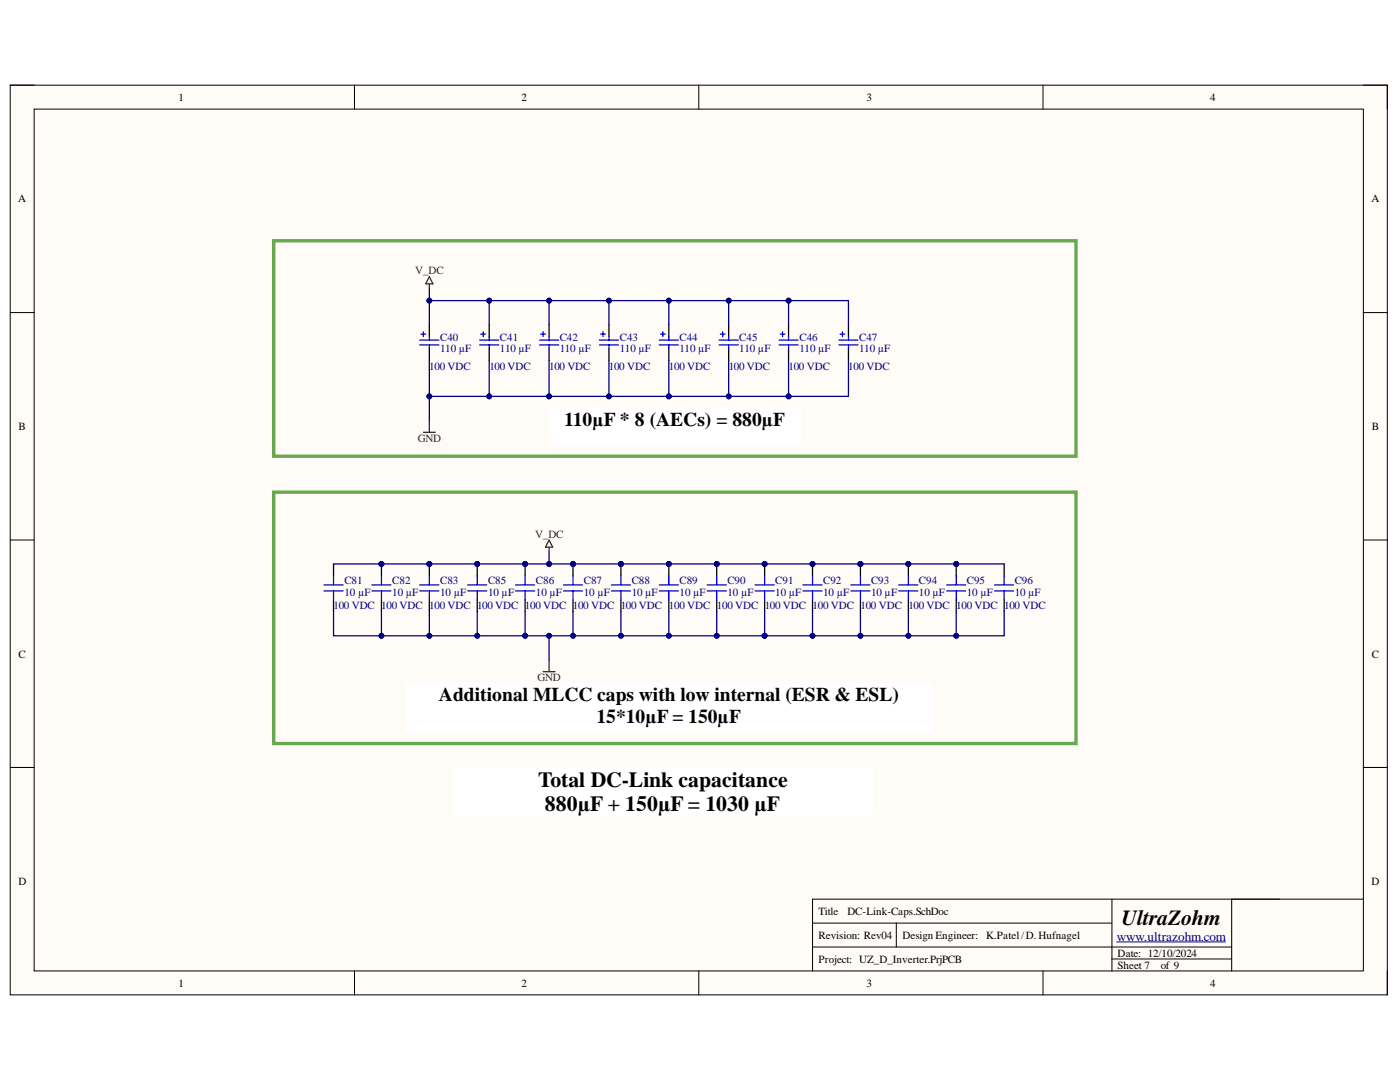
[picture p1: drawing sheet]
<svg xmlns="http://www.w3.org/2000/svg" width="279mm" height="216mm" viewBox="0 0 279 216" stroke-linecap="round" stroke-linejoin="round" font-family="sans-serif">
<defs><g id="words">
<g font-size="4.3">
<text x="107.4" y="157">Total DC-Link capacitance</text>
<text x="108.7" y="161.8">880µF + 150µF = 1030 µF</text>
<text x="223.8" y="184.5">UltraZohm</text>
</g>
<g font-size="3.9">
<text x="112.6" y="84.9">110µF * 8 (AECs) = 880µF</text>
<text x="87.6" y="139.9">Additional MLCC caps with low internal (ESR &amp; ESL)</text>
<text x="119.1" y="144.2">15*10µF = 150µF</text>
</g>
<text font-size="2.6" fill="#000080" x="222.9" y="187.7">www.ultrazohm.com</text>
<g font-size="2.2">
<text x="35.6" y="20.1">1</text>
<text x="104.1" y="20.1">2</text>
<text x="172.9" y="20.1">3</text>
<text x="241.5" y="20.1">4</text>
<text x="3.6" y="40.4">A</text>
<text x="273.7" y="40.4">A</text>
<text x="3.7" y="85.8">B</text>
<text x="273.8" y="85.8">B</text>
<text x="3.7" y="131.2">C</text>
<text x="273.8" y="131.2">C</text>
<text x="3.7" y="176.6">D</text>
<text x="273.7" y="176.6">D</text>
<text x="163.4" y="182.5">Title</text>
<text x="169.1" y="182.5">DC-Link-Caps.SchDoc</text>
<text x="163.4" y="187.4">Revision: Rev04</text>
<text x="180.1" y="187.4">Design Engineer:</text>
<text x="196.8" y="187.4">K.Patel/D.Hufnagel</text>
<text x="223.1" y="190.9">Date: 12/10/2024</text>
<text x="35.6" y="196.9">1</text>
<text x="104.1" y="196.9">2</text>
<text x="163.4" y="192.1">Project: UZ_D_Inverter.PrjPCB</text>
<text x="172.9" y="196.9">3</text>
<text x="223.1" y="193.3">Sheet 7</text>
<text x="231.7" y="193.3">of 9</text>
<text x="241.5" y="196.9">4</text>
</g>
<g font-size="2.2" fill="#800000">
<text x="82.9" y="54.8">V_DC</text>
<text x="83.4" y="88.2">GND</text>
<text x="106.8" y="107.3">V_DC</text>
<text x="107.3" y="136">GND</text>
</g>
<g font-size="2.2" fill="#000080">
<text x="87.9" y="68">C40</text>
<text x="87.9" y="70.3">110 µF</text>
<text x="99.8" y="68">C41</text>
<text x="99.8" y="70.3">110 µF</text>
<text x="111.7" y="68">C42</text>
<text x="111.7" y="70.3">110 µF</text>
<text x="123.7" y="68">C43</text>
<text x="123.7" y="70.3">110 µF</text>
<text x="135.6" y="68">C44</text>
<text x="135.6" y="70.3">110 µF</text>
<text x="147.5" y="68">C45</text>
<text x="147.5" y="70.3">110 µF</text>
<text x="159.6" y="68">C46</text>
<text x="159.6" y="70.3">110 µF</text>
<text x="171.5" y="68">C47</text>
<text x="171.5" y="70.3">110 µF</text>
<text x="85.7" y="73.9">100 VDC</text>
<text x="97.7" y="73.9">100 VDC</text>
<text x="109.6" y="73.9">100 VDC</text>
<text x="121.5" y="73.9">100 VDC</text>
<text x="133.5" y="73.9">100 VDC</text>
<text x="145.4" y="73.9">100 VDC</text>
<text x="157.4" y="73.9">100 VDC</text>
<text x="169.3" y="73.9">100 VDC</text>
<text x="68.7" y="116.6">C81</text>
<text x="68.7" y="119">10 µF</text>
<text x="78.3" y="116.6">C82</text>
<text x="78.3" y="119">10 µF</text>
<text x="87.9" y="116.6">C83</text>
<text x="87.9" y="119">10 µF</text>
<text x="97.4" y="116.6">C85</text>
<text x="97.4" y="119">10 µF</text>
<text x="107" y="116.6">C86</text>
<text x="107" y="119">10 µF</text>
<text x="116.5" y="116.6">C87</text>
<text x="116.5" y="119">10 µF</text>
<text x="126.1" y="116.6">C88</text>
<text x="126.1" y="119">10 µF</text>
<text x="135.6" y="116.6">C89</text>
<text x="135.6" y="119">10 µF</text>
<text x="145.2" y="116.6">C90</text>
<text x="145.2" y="119">10 µF</text>
<text x="154.7" y="116.6">C91</text>
<text x="154.7" y="119">10 µF</text>
<text x="164.3" y="116.6">C92</text>
<text x="164.3" y="119">10 µF</text>
<text x="173.8" y="116.6">C93</text>
<text x="173.8" y="119">10 µF</text>
<text x="183.4" y="116.6">C94</text>
<text x="183.4" y="119">10 µF</text>
<text x="192.9" y="116.6">C95</text>
<text x="192.9" y="119">10 µF</text>
<text x="202.5" y="116.6">C96</text>
<text x="202.5" y="119">10 µF</text>
<text x="66.5" y="121.6">100 VDC 100 VDC 100 VDC 100 VDC 100 VDC 100 VDC 100 VDC</text>
<text x="133.5" y="121.6">100 VDC</text>
<text x="143.1" y="121.6">100 VDC</text>
<text x="152.6" y="121.6">100 VDC</text>
<text x="162.2" y="121.6">100 VDC</text>
<text x="171.7" y="121.6">100 VDC 100 VDC</text>
<text x="190.8" y="121.6">100 VDC 100 VDC</text>
</g>
</g></defs>
<path d="M2 17h274.9v181.5h-274.9z" fill-rule="evenodd" fill="#fffcf8"/>
<path d="M2 17h274.9v181.5h-274.9z" fill="none" stroke="#000" stroke-width=".2"/>
<path d="M6.8 21.8h265.3v171.9h-265.3z" fill-rule="evenodd" fill="#fffcf8"/>
<g fill="none" stroke="#000" stroke-width=".2">
<path d="M2 17h4.8M70.7 17v4.8M139.5 17v4.8M208.2 17v4.8M272.1 17h4.8v4.8M6.8 21.8h265.3v171.9h-265.3zM2 62.4h4.8M272.1 62.4h4.8M2 107.8h4.8M272.1 107.8h4.8M2 153.1h4.8M272.1 153.1h4.8"/>
<path d="M221.9 179.4v14.3M245.8 179.4v14.3M272.1 179.4h-109.9v14.3M70.7 193.7v4.8M139.5 193.7v4.8M162.2 184.2h59.7M162.2 189h83.6M178.9 184.2v4.8M208.2 193.7v4.8M221.9 191.4h23.9M276.9 193.7v4.8"/>
</g>
<path d="M222.9 188h21.7" fill="none" stroke="#000080" stroke-width=".2"/>
<path d="M109.6 81.5h50.2v7.1h-50.2z" fill-rule="evenodd" fill="#fff"/>
<path d="M109.6 81.5h50.2v7.1h-50.2z" fill="none" stroke="#fff" stroke-width=".2"/>
<path d="M54.6 48h160.1v43h-160.1zM54.6 98.2h160.1v50.2h-160.1z" fill="none" stroke="#6aa84f" stroke-width=".68"/>
<path d="M109.6 107.8l.7 1.4h-1.4zM109.6 109.2v.9M108.4 134h2.4M109.6 131.6v2.4" fill="none" stroke="#800000" stroke-width=".25"/>
<path d="M80.9 136.4h105.2v9.6h-105.2z" fill-rule="evenodd" fill="#fff"/>
<path d="M80.9 136.4h105.2v9.6h-105.2z" fill="none" stroke="#fff" stroke-width=".2"/>
<path d="M66.6 112.5v2.4M66.6 119.7v2.4" fill="none" stroke="#000" stroke-width=".25"/>
<path d="M64.7 116.7h3.8M64.7 117.9h3.8M66.6 114.9v1.8M66.6 117.9v1.8" fill="none" stroke="#00f" stroke-width=".25"/>
<circle cx="76.1" cy="112.5" r=".48" fill="#000080"/>
<circle cx="76.1" cy="112.5" r=".48" fill="none" stroke="#000080" stroke-width=".2"/>
<path d="M76.1 112.5v2.4M76.1 119.7v2.4" fill="none" stroke="#000" stroke-width=".25"/>
<circle cx="76.1" cy="112.5" r=".48" fill="#000080"/>
<circle cx="76.1" cy="112.5" r=".48" fill="none" stroke="#000080" stroke-width=".2"/>
<path d="M74.2 116.7h3.8M74.2 117.9h3.8M76.1 114.9v1.8M76.1 117.9v1.8" fill="none" stroke="#00f" stroke-width=".25"/>
<circle cx="85.7" cy="112.5" r=".48" fill="#000080"/>
<circle cx="85.7" cy="112.5" r=".48" fill="none" stroke="#000080" stroke-width=".2"/>
<path d="M85.7 112.5v2.4M85.7 119.7v2.4" fill="none" stroke="#000" stroke-width=".25"/>
<circle cx="85.7" cy="112.5" r=".48" fill="#000080"/>
<circle cx="85.7" cy="112.5" r=".48" fill="none" stroke="#000080" stroke-width=".2"/>
<path d="M83.8 116.7h3.8M83.8 117.9h3.8M85.7 114.9v1.8M85.7 117.9v1.8" fill="none" stroke="#00f" stroke-width=".25"/>
<circle cx="95.2" cy="112.5" r=".48" fill="#000080"/>
<circle cx="95.2" cy="112.5" r=".48" fill="none" stroke="#000080" stroke-width=".2"/>
<path d="M95.2 112.5v2.4M95.2 119.7v2.4" fill="none" stroke="#000" stroke-width=".25"/>
<circle cx="95.2" cy="112.5" r=".48" fill="#000080"/>
<circle cx="95.2" cy="112.5" r=".48" fill="none" stroke="#000080" stroke-width=".2"/>
<path d="M93.3 116.7h3.9M93.3 117.9h3.9M95.2 114.9v1.8M95.2 117.9v1.8" fill="none" stroke="#00f" stroke-width=".25"/>
<circle cx="104.8" cy="112.5" r=".48" fill="#000080"/>
<circle cx="104.8" cy="112.5" r=".48" fill="none" stroke="#000080" stroke-width=".2"/>
<path d="M104.8 112.5v2.4M104.8 119.7v2.4" fill="none" stroke="#000" stroke-width=".25"/>
<circle cx="104.8" cy="112.5" r=".48" fill="#000080"/>
<circle cx="104.8" cy="112.5" r=".48" fill="none" stroke="#000080" stroke-width=".2"/>
<path d="M102.9 116.7h3.8M102.9 117.9h3.8M104.8 114.9v1.8M104.8 117.9v1.8" fill="none" stroke="#00f" stroke-width=".25"/>
<circle cx="114.4" cy="112.5" r=".48" fill="#000080"/>
<circle cx="114.4" cy="112.5" r=".48" fill="none" stroke="#000080" stroke-width=".2"/>
<path d="M114.4 112.5v2.4M114.4 119.7v2.4" fill="none" stroke="#000" stroke-width=".25"/>
<circle cx="114.4" cy="112.5" r=".48" fill="#000080"/>
<circle cx="114.4" cy="112.5" r=".48" fill="none" stroke="#000080" stroke-width=".2"/>
<path d="M112.4 116.7h3.9M112.4 117.9h3.9M114.4 114.9v1.8M114.4 117.9v1.8" fill="none" stroke="#00f" stroke-width=".25"/>
<circle cx="123.9" cy="112.5" r=".48" fill="#000080"/>
<circle cx="123.9" cy="112.5" r=".48" fill="none" stroke="#000080" stroke-width=".2"/>
<path d="M123.9 112.5v2.4M123.9 119.7v2.4" fill="none" stroke="#000" stroke-width=".25"/>
<circle cx="123.9" cy="112.5" r=".48" fill="#000080"/>
<circle cx="123.9" cy="112.5" r=".48" fill="none" stroke="#000080" stroke-width=".2"/>
<path d="M122 116.7h3.8M122 117.9h3.8M123.9 114.9v1.8M123.9 117.9v1.8" fill="none" stroke="#00f" stroke-width=".25"/>
<path d="M90.5 153.1h83.6v9.6h-83.6z" fill-rule="evenodd" fill="#fff"/>
<path d="M90.5 153.1h83.6v9.6h-83.6z" fill="none" stroke="#fff" stroke-width=".2"/>
<circle cx="133.5" cy="112.5" r=".48" fill="#000080"/>
<circle cx="133.5" cy="112.5" r=".48" fill="none" stroke="#000080" stroke-width=".2"/>
<path d="M133.5 112.5v2.4M133.5 119.7v2.4" fill="none" stroke="#000" stroke-width=".25"/>
<circle cx="133.5" cy="112.5" r=".48" fill="#000080"/>
<circle cx="133.5" cy="112.5" r=".48" fill="none" stroke="#000080" stroke-width=".2"/>
<path d="M131.6 116.7h3.8M131.6 117.9h3.8M133.5 114.9v1.8M133.5 117.9v1.8" fill="none" stroke="#00f" stroke-width=".25"/>
<circle cx="143" cy="112.5" r=".48" fill="#000080"/>
<circle cx="143" cy="112.5" r=".48" fill="none" stroke="#000080" stroke-width=".2"/>
<path d="M143 112.5v2.4M143 119.7v2.4" fill="none" stroke="#000" stroke-width=".25"/>
<circle cx="143" cy="112.5" r=".48" fill="#000080"/>
<circle cx="143" cy="112.5" r=".48" fill="none" stroke="#000080" stroke-width=".2"/>
<path d="M141.1 116.7h3.8M141.1 117.9h3.8M143 114.9v1.8M143 117.9v1.8" fill="none" stroke="#00f" stroke-width=".25"/>
<circle cx="152.6" cy="112.5" r=".48" fill="#000080"/>
<circle cx="152.6" cy="112.5" r=".48" fill="none" stroke="#000080" stroke-width=".2"/>
<path d="M152.6 112.5v2.4M152.6 119.7v2.4" fill="none" stroke="#000" stroke-width=".25"/>
<circle cx="152.6" cy="112.5" r=".48" fill="#000080"/>
<circle cx="152.6" cy="112.5" r=".48" fill="none" stroke="#000080" stroke-width=".2"/>
<g fill="none" stroke="#00f" stroke-width=".25">
<path d="M83.8 67.9h3.8M83.8 68.8h3.8M84 66.7h1M84.5 66.2v.9M85.7 67.1v.8M85.7 68.8v.7M95.7 67.9h3.8M95.7 68.8h3.8M96 66.7h.9M96.4 66.2v.9M97.6 67.1v.8M97.6 68.8v.7"/>
<path d="M107.7 67.9h3.8M107.7 68.8h3.8M107.9 66.7h1M108.4 66.2v.9M109.6 67.1v.8M109.6 68.8v.7M119.6 67.9h3.8M119.6 68.8h3.8M119.9 66.7h.9M120.3 66.2v.9M121.5 67.1v.8M121.5 68.8v.7"/>
<path d="M131.6 67.9h3.8M131.6 68.8h3.8M131.8 66.7h1M132.3 66.2v.9M133.5 67.1v.8M133.5 68.8v.7M143.5 67.9h3.8M143.5 68.8h3.8M143.8 66.7h.9M144.2 66.2v.9M145.4 67.1v.8M145.4 68.8v.7"/>
<path d="M155.5 67.9h3.8M155.5 68.8h3.8M155.7 66.7h1M156.2 66.2v.9M157.4 67.1v.8M157.4 68.8v.7M167.4 67.9h3.8M167.4 68.8h3.8M167.7 66.7h.9M168.1 66.2v.9M169.3 67.1v.8M169.3 68.8v.7"/>
<path d="M150.7 116.7h3.8M150.7 117.9h3.8M152.6 114.9v1.8M152.6 117.9v1.8"/>
</g>
<g fill="none" stroke="#000" stroke-width=".25">
<path d="M85.7 64.8v2.3M85.7 69.5v2.4M97.6 64.8v2.3M97.6 69.5v2.4M109.6 64.8v2.3M109.6 69.5v2.4M121.5 64.8v2.3M121.5 69.5v2.4M133.5 64.8v2.3M133.5 69.5v2.4M145.4 64.8v2.3M145.4 69.5v2.4"/>
<path d="M157.4 64.8v2.3M157.4 69.5v2.4M169.3 64.8v2.3M169.3 69.5v2.4"/>
</g>
<path d="M85.7 56.6v1M85.7 55.2l.7 1.4h-1.4zM84.5 86.3h2.4M85.7 83.9v2.4" fill="none" stroke="#800000" stroke-width=".25"/>
<circle cx="171.7" cy="112.5" r=".48" fill="#000080"/>
<circle cx="171.7" cy="112.5" r=".48" fill="none" stroke="#000080" stroke-width=".2"/>
<path d="M171.7 112.5v2.4M171.7 119.7v2.4" fill="none" stroke="#000" stroke-width=".25"/>
<circle cx="171.7" cy="112.5" r=".48" fill="#000080"/>
<circle cx="171.7" cy="112.5" r=".48" fill="none" stroke="#000080" stroke-width=".2"/>
<path d="M169.8 116.7h3.8M169.8 117.9h3.8M171.7 114.9v1.8M171.7 117.9v1.8" fill="none" stroke="#00f" stroke-width=".25"/>
<circle cx="181.3" cy="112.5" r=".48" fill="#000080"/>
<circle cx="181.3" cy="112.5" r=".48" fill="none" stroke="#000080" stroke-width=".2"/>
<path d="M181.3 112.5v2.4M181.3 119.7v2.4" fill="none" stroke="#000" stroke-width=".25"/>
<circle cx="181.3" cy="112.5" r=".48" fill="#000080"/>
<circle cx="181.3" cy="112.5" r=".48" fill="none" stroke="#000080" stroke-width=".2"/>
<path d="M179.4 116.7h3.8M179.4 117.9h3.8M181.3 114.9v1.8M181.3 117.9v1.8" fill="none" stroke="#00f" stroke-width=".25"/>
<circle cx="190.8" cy="112.5" r=".48" fill="#000080"/>
<circle cx="190.8" cy="112.5" r=".48" fill="none" stroke="#000080" stroke-width=".2"/>
<path d="M190.8 112.5v2.4M190.8 119.7v2.4" fill="none" stroke="#000" stroke-width=".25"/>
<circle cx="190.8" cy="112.5" r=".48" fill="#000080"/>
<circle cx="190.8" cy="112.5" r=".48" fill="none" stroke="#000080" stroke-width=".2"/>
<path d="M188.9 116.7h3.8M188.9 117.9h3.8M190.8 114.9v1.8M190.8 117.9v1.8" fill="none" stroke="#00f" stroke-width=".25"/>
<circle cx="162.2" cy="112.5" r=".48" fill="#000080"/>
<circle cx="162.2" cy="112.5" r=".48" fill="none" stroke="#000080" stroke-width=".2"/>
<path d="M162.2 112.5v2.4M162.2 119.7v2.4" fill="none" stroke="#000" stroke-width=".25"/>
<circle cx="162.2" cy="112.5" r=".48" fill="#000080"/>
<circle cx="162.2" cy="112.5" r=".48" fill="none" stroke="#000080" stroke-width=".2"/>
<path d="M160.2 116.7h3.9M160.2 117.9h3.9M162.2 114.9v1.8M162.2 117.9v1.8M198.5 116.7h3.8M198.5 117.9h3.8M200.4 114.9v1.8M200.4 117.9v1.8" fill="none" stroke="#00f" stroke-width=".25"/>
<path d="M200.4 112.5v2.4M200.4 119.7v2.4" fill="none" stroke="#000" stroke-width=".25"/>
<path d="M109.6 110.1v2.4" fill="none" stroke="#000080" stroke-width=".25"/>
<circle cx="109.6" cy="112.5" r=".48" fill="#000080"/>
<circle cx="109.6" cy="112.5" r=".48" fill="none" stroke="#000080" stroke-width=".2"/>
<path d="M133.5 60v4.8" fill="none" stroke="#000080" stroke-width=".25"/>
<circle cx="133.5" cy="60" r=".48" fill="#000080"/>
<circle cx="133.5" cy="60" r=".48" fill="none" stroke="#000080" stroke-width=".2"/>
<path d="M145.4 60v4.8" fill="none" stroke="#000080" stroke-width=".25"/>
<circle cx="145.4" cy="60" r=".48" fill="#000080"/>
<circle cx="145.4" cy="60" r=".48" fill="none" stroke="#000080" stroke-width=".2"/>
<path d="M157.4 60v4.8" fill="none" stroke="#000080" stroke-width=".25"/>
<circle cx="157.4" cy="60" r=".48" fill="#000080"/>
<circle cx="157.4" cy="60" r=".48" fill="none" stroke="#000080" stroke-width=".2"/>
<path d="M157.4 71.9v7.2" fill="none" stroke="#000080" stroke-width=".25"/>
<circle cx="157.4" cy="79.1" r=".48" fill="#000080"/>
<circle cx="157.4" cy="79.1" r=".48" fill="none" stroke="#000080" stroke-width=".2"/>
<path d="M145.4 71.9v7.2" fill="none" stroke="#000080" stroke-width=".25"/>
<circle cx="145.4" cy="79.1" r=".48" fill="#000080"/>
<circle cx="145.4" cy="79.1" r=".48" fill="none" stroke="#000080" stroke-width=".2"/>
<path d="M133.5 71.9v7.2" fill="none" stroke="#000080" stroke-width=".25"/>
<circle cx="133.5" cy="79.1" r=".48" fill="#000080"/>
<circle cx="133.5" cy="79.1" r=".48" fill="none" stroke="#000080" stroke-width=".2"/>
<path d="M121.5 71.9v7.2" fill="none" stroke="#000080" stroke-width=".25"/>
<circle cx="121.5" cy="79.1" r=".48" fill="#000080"/>
<circle cx="121.5" cy="79.1" r=".48" fill="none" stroke="#000080" stroke-width=".2"/>
<path d="M109.6 71.9v7.2" fill="none" stroke="#000080" stroke-width=".25"/>
<circle cx="109.6" cy="79.1" r=".48" fill="#000080"/>
<circle cx="109.6" cy="79.1" r=".48" fill="none" stroke="#000080" stroke-width=".2"/>
<path d="M97.6 71.9v7.2" fill="none" stroke="#000080" stroke-width=".25"/>
<circle cx="97.6" cy="79.1" r=".48" fill="#000080"/>
<circle cx="97.6" cy="79.1" r=".48" fill="none" stroke="#000080" stroke-width=".2"/>
<path d="M171.7 112.5h28.7" fill="none" stroke="#000080" stroke-width=".25"/>
<circle cx="171.7" cy="112.5" r=".48" fill="#000080"/>
<circle cx="171.7" cy="112.5" r=".48" fill="none" stroke="#000080" stroke-width=".2"/>
<circle cx="181.3" cy="112.5" r=".48" fill="#000080"/>
<circle cx="181.3" cy="112.5" r=".48" fill="none" stroke="#000080" stroke-width=".2"/>
<circle cx="190.8" cy="112.5" r=".48" fill="#000080"/>
<circle cx="190.8" cy="112.5" r=".48" fill="none" stroke="#000080" stroke-width=".2"/>
<path d="M76.1 122.1v4.8" fill="none" stroke="#000080" stroke-width=".25"/>
<circle cx="76.1" cy="126.9" r=".48" fill="#000080"/>
<circle cx="76.1" cy="126.9" r=".48" fill="none" stroke="#000080" stroke-width=".2"/>
<path d="M85.7 122.1v4.8" fill="none" stroke="#000080" stroke-width=".25"/>
<circle cx="85.7" cy="126.9" r=".48" fill="#000080"/>
<circle cx="85.7" cy="126.9" r=".48" fill="none" stroke="#000080" stroke-width=".2"/>
<path d="M95.2 122.1v4.8" fill="none" stroke="#000080" stroke-width=".25"/>
<circle cx="95.2" cy="126.9" r=".48" fill="#000080"/>
<circle cx="95.2" cy="126.9" r=".48" fill="none" stroke="#000080" stroke-width=".2"/>
<path d="M104.8 122.1v4.8" fill="none" stroke="#000080" stroke-width=".25"/>
<circle cx="104.8" cy="126.9" r=".48" fill="#000080"/>
<circle cx="104.8" cy="126.9" r=".48" fill="none" stroke="#000080" stroke-width=".2"/>
<path d="M109.6 126.9v4.7" fill="none" stroke="#000080" stroke-width=".25"/>
<circle cx="109.6" cy="126.9" r=".48" fill="#000080"/>
<circle cx="109.6" cy="126.9" r=".48" fill="none" stroke="#000080" stroke-width=".2"/>
<path d="M114.4 122.1v4.8" fill="none" stroke="#000080" stroke-width=".25"/>
<circle cx="114.4" cy="126.9" r=".48" fill="#000080"/>
<circle cx="114.4" cy="126.9" r=".48" fill="none" stroke="#000080" stroke-width=".2"/>
<path d="M123.9 122.1v4.8" fill="none" stroke="#000080" stroke-width=".25"/>
<circle cx="123.9" cy="126.9" r=".48" fill="#000080"/>
<circle cx="123.9" cy="126.9" r=".48" fill="none" stroke="#000080" stroke-width=".2"/>
<path d="M152.6 122.1v4.8" fill="none" stroke="#000080" stroke-width=".25"/>
<circle cx="152.6" cy="126.9" r=".48" fill="#000080"/>
<circle cx="152.6" cy="126.9" r=".48" fill="none" stroke="#000080" stroke-width=".2"/>
<path d="M133.5 122.1v4.8" fill="none" stroke="#000080" stroke-width=".25"/>
<circle cx="133.5" cy="126.9" r=".48" fill="#000080"/>
<circle cx="133.5" cy="126.9" r=".48" fill="none" stroke="#000080" stroke-width=".2"/>
<path d="M143 122.1v4.8" fill="none" stroke="#000080" stroke-width=".25"/>
<circle cx="143" cy="126.9" r=".48" fill="#000080"/>
<circle cx="143" cy="126.9" r=".48" fill="none" stroke="#000080" stroke-width=".2"/>
<path d="M162.2 122.1v4.8" fill="none" stroke="#000080" stroke-width=".25"/>
<circle cx="162.2" cy="126.9" r=".48" fill="#000080"/>
<circle cx="162.2" cy="126.9" r=".48" fill="none" stroke="#000080" stroke-width=".2"/>
<path d="M66.6 112.5h105.1" fill="none" stroke="#000080" stroke-width=".25"/>
<circle cx="76.1" cy="112.5" r=".48" fill="#000080"/>
<circle cx="76.1" cy="112.5" r=".48" fill="none" stroke="#000080" stroke-width=".2"/>
<circle cx="85.7" cy="112.5" r=".48" fill="#000080"/>
<circle cx="85.7" cy="112.5" r=".48" fill="none" stroke="#000080" stroke-width=".2"/>
<circle cx="95.2" cy="112.5" r=".48" fill="#000080"/>
<circle cx="95.2" cy="112.5" r=".48" fill="none" stroke="#000080" stroke-width=".2"/>
<circle cx="104.8" cy="112.5" r=".48" fill="#000080"/>
<circle cx="104.8" cy="112.5" r=".48" fill="none" stroke="#000080" stroke-width=".2"/>
<circle cx="109.6" cy="112.5" r=".48" fill="#000080"/>
<circle cx="109.6" cy="112.5" r=".48" fill="none" stroke="#000080" stroke-width=".2"/>
<circle cx="114.4" cy="112.5" r=".48" fill="#000080"/>
<circle cx="114.4" cy="112.5" r=".48" fill="none" stroke="#000080" stroke-width=".2"/>
<circle cx="123.9" cy="112.5" r=".48" fill="#000080"/>
<circle cx="123.9" cy="112.5" r=".48" fill="none" stroke="#000080" stroke-width=".2"/>
<circle cx="133.5" cy="112.5" r=".48" fill="#000080"/>
<circle cx="133.5" cy="112.5" r=".48" fill="none" stroke="#000080" stroke-width=".2"/>
<circle cx="143" cy="112.5" r=".48" fill="#000080"/>
<circle cx="143" cy="112.5" r=".48" fill="none" stroke="#000080" stroke-width=".2"/>
<circle cx="152.6" cy="112.5" r=".48" fill="#000080"/>
<circle cx="152.6" cy="112.5" r=".48" fill="none" stroke="#000080" stroke-width=".2"/>
<circle cx="162.2" cy="112.5" r=".48" fill="#000080"/>
<circle cx="162.2" cy="112.5" r=".48" fill="none" stroke="#000080" stroke-width=".2"/>
<circle cx="171.7" cy="112.5" r=".48" fill="#000080"/>
<circle cx="171.7" cy="112.5" r=".48" fill="none" stroke="#000080" stroke-width=".2"/>
<path d="M171.7 122.1v4.8" fill="none" stroke="#000080" stroke-width=".25"/>
<circle cx="171.7" cy="126.9" r=".48" fill="#000080"/>
<circle cx="171.7" cy="126.9" r=".48" fill="none" stroke="#000080" stroke-width=".2"/>
<path d="M181.3 122.1v4.8" fill="none" stroke="#000080" stroke-width=".25"/>
<circle cx="181.3" cy="126.9" r=".48" fill="#000080"/>
<circle cx="181.3" cy="126.9" r=".48" fill="none" stroke="#000080" stroke-width=".2"/>
<path d="M190.8 122.1v4.8" fill="none" stroke="#000080" stroke-width=".25"/>
<circle cx="190.8" cy="126.9" r=".48" fill="#000080"/>
<circle cx="190.8" cy="126.9" r=".48" fill="none" stroke="#000080" stroke-width=".2"/>
<path d="M200.4 122.1v4.8h-47.8" fill="none" stroke="#000080" stroke-width=".25"/>
<circle cx="152.6" cy="126.9" r=".48" fill="#000080"/>
<circle cx="152.6" cy="126.9" r=".48" fill="none" stroke="#000080" stroke-width=".2"/>
<circle cx="162.2" cy="126.9" r=".48" fill="#000080"/>
<circle cx="162.2" cy="126.9" r=".48" fill="none" stroke="#000080" stroke-width=".2"/>
<circle cx="171.7" cy="126.9" r=".48" fill="#000080"/>
<circle cx="171.7" cy="126.9" r=".48" fill="none" stroke="#000080" stroke-width=".2"/>
<circle cx="181.3" cy="126.9" r=".48" fill="#000080"/>
<circle cx="181.3" cy="126.9" r=".48" fill="none" stroke="#000080" stroke-width=".2"/>
<circle cx="190.8" cy="126.9" r=".48" fill="#000080"/>
<circle cx="190.8" cy="126.9" r=".48" fill="none" stroke="#000080" stroke-width=".2"/>
<path d="M66.6 122.1v4.8h86" fill="none" stroke="#000080" stroke-width=".25"/>
<circle cx="76.1" cy="126.9" r=".48" fill="#000080"/>
<circle cx="76.1" cy="126.9" r=".48" fill="none" stroke="#000080" stroke-width=".2"/>
<circle cx="85.7" cy="126.9" r=".48" fill="#000080"/>
<circle cx="85.7" cy="126.9" r=".48" fill="none" stroke="#000080" stroke-width=".2"/>
<circle cx="95.2" cy="126.9" r=".48" fill="#000080"/>
<circle cx="95.2" cy="126.9" r=".48" fill="none" stroke="#000080" stroke-width=".2"/>
<circle cx="104.8" cy="126.9" r=".48" fill="#000080"/>
<circle cx="104.8" cy="126.9" r=".48" fill="none" stroke="#000080" stroke-width=".2"/>
<circle cx="109.6" cy="126.9" r=".48" fill="#000080"/>
<circle cx="109.6" cy="126.9" r=".48" fill="none" stroke="#000080" stroke-width=".2"/>
<circle cx="114.4" cy="126.9" r=".48" fill="#000080"/>
<circle cx="114.4" cy="126.9" r=".48" fill="none" stroke="#000080" stroke-width=".2"/>
<circle cx="123.9" cy="126.9" r=".48" fill="#000080"/>
<circle cx="123.9" cy="126.9" r=".48" fill="none" stroke="#000080" stroke-width=".2"/>
<circle cx="133.5" cy="126.9" r=".48" fill="#000080"/>
<circle cx="133.5" cy="126.9" r=".48" fill="none" stroke="#000080" stroke-width=".2"/>
<circle cx="143" cy="126.9" r=".48" fill="#000080"/>
<circle cx="143" cy="126.9" r=".48" fill="none" stroke="#000080" stroke-width=".2"/>
<circle cx="152.6" cy="126.9" r=".48" fill="#000080"/>
<circle cx="152.6" cy="126.9" r=".48" fill="none" stroke="#000080" stroke-width=".2"/>
<path d="M121.5 60v4.8" fill="none" stroke="#000080" stroke-width=".25"/>
<circle cx="121.5" cy="60" r=".48" fill="#000080"/>
<circle cx="121.5" cy="60" r=".48" fill="none" stroke="#000080" stroke-width=".2"/>
<path d="M109.6 60v4.8" fill="none" stroke="#000080" stroke-width=".25"/>
<circle cx="109.6" cy="60" r=".48" fill="#000080"/>
<circle cx="109.6" cy="60" r=".48" fill="none" stroke="#000080" stroke-width=".2"/>
<path d="M97.6 60v4.8" fill="none" stroke="#000080" stroke-width=".25"/>
<circle cx="97.6" cy="60" r=".48" fill="#000080"/>
<circle cx="97.6" cy="60" r=".48" fill="none" stroke="#000080" stroke-width=".2"/>
<path d="M85.7 57.6v7.2" fill="none" stroke="#000080" stroke-width=".25"/>
<circle cx="85.7" cy="60" r=".48" fill="#000080"/>
<circle cx="85.7" cy="60" r=".48" fill="none" stroke="#000080" stroke-width=".2"/>
<path d="M85.7 60h83.6v4.8" fill="none" stroke="#000080" stroke-width=".25"/>
<circle cx="157.4" cy="60" r=".48" fill="#000080"/>
<circle cx="157.4" cy="60" r=".48" fill="none" stroke="#000080" stroke-width=".2"/>
<circle cx="145.4" cy="60" r=".48" fill="#000080"/>
<circle cx="145.4" cy="60" r=".48" fill="none" stroke="#000080" stroke-width=".2"/>
<circle cx="133.5" cy="60" r=".48" fill="#000080"/>
<circle cx="133.5" cy="60" r=".48" fill="none" stroke="#000080" stroke-width=".2"/>
<circle cx="121.5" cy="60" r=".48" fill="#000080"/>
<circle cx="121.5" cy="60" r=".48" fill="none" stroke="#000080" stroke-width=".2"/>
<circle cx="109.6" cy="60" r=".48" fill="#000080"/>
<circle cx="109.6" cy="60" r=".48" fill="none" stroke="#000080" stroke-width=".2"/>
<circle cx="97.6" cy="60" r=".48" fill="#000080"/>
<circle cx="97.6" cy="60" r=".48" fill="none" stroke="#000080" stroke-width=".2"/>
<circle cx="85.7" cy="60" r=".48" fill="#000080"/>
<circle cx="85.7" cy="60" r=".48" fill="none" stroke="#000080" stroke-width=".2"/>
<path d="M85.7 71.9v12" fill="none" stroke="#000080" stroke-width=".25"/>
<circle cx="85.7" cy="79.1" r=".48" fill="#000080"/>
<circle cx="85.7" cy="79.1" r=".48" fill="none" stroke="#000080" stroke-width=".2"/>
<path d="M169.3 71.9v7.2h-83.6" fill="none" stroke="#000080" stroke-width=".25"/>
<circle cx="157.4" cy="79.1" r=".48" fill="#000080"/>
<circle cx="157.4" cy="79.1" r=".48" fill="none" stroke="#000080" stroke-width=".2"/>
<circle cx="145.4" cy="79.1" r=".48" fill="#000080"/>
<circle cx="145.4" cy="79.1" r=".48" fill="none" stroke="#000080" stroke-width=".2"/>
<circle cx="133.5" cy="79.1" r=".48" fill="#000080"/>
<circle cx="133.5" cy="79.1" r=".48" fill="none" stroke="#000080" stroke-width=".2"/>
<circle cx="121.5" cy="79.1" r=".48" fill="#000080"/>
<circle cx="121.5" cy="79.1" r=".48" fill="none" stroke="#000080" stroke-width=".2"/>
<circle cx="109.6" cy="79.1" r=".48" fill="#000080"/>
<circle cx="109.6" cy="79.1" r=".48" fill="none" stroke="#000080" stroke-width=".2"/>
<circle cx="97.6" cy="79.1" r=".48" fill="#000080"/>
<circle cx="97.6" cy="79.1" r=".48" fill="none" stroke="#000080" stroke-width=".2"/>
<circle cx="85.7" cy="79.1" r=".48" fill="#000080"/>
<circle cx="85.7" cy="79.1" r=".48" fill="none" stroke="#000080" stroke-width=".2"/>
<use href="#words"/>
</svg>
